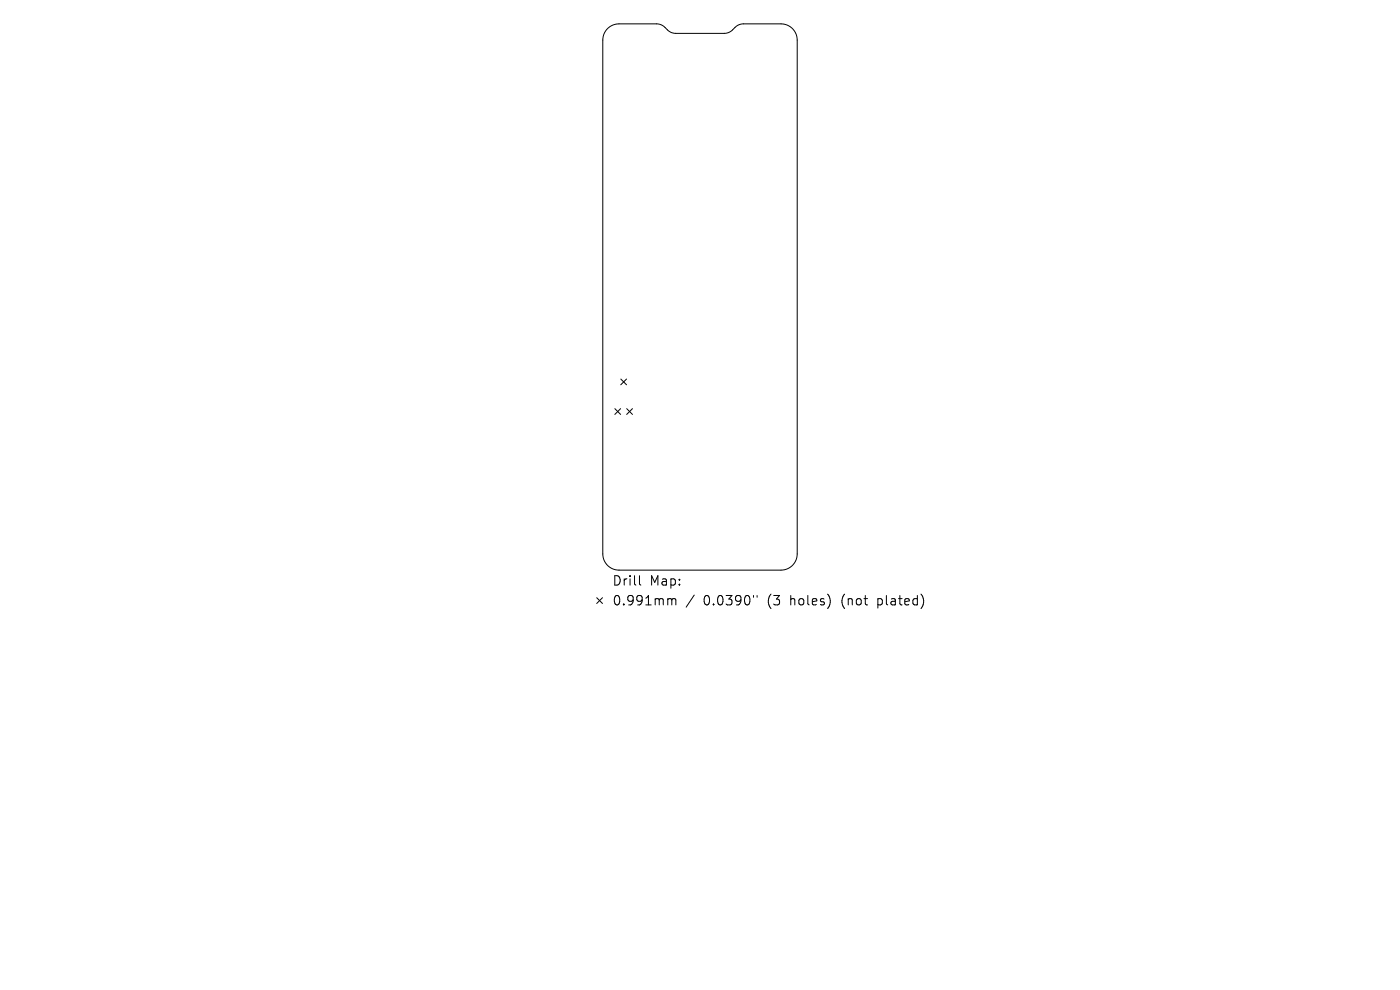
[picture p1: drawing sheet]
<svg xmlns="http://www.w3.org/2000/svg" width="297mm" height="210mm" viewBox="0 0 297 210" stroke-linecap="round" stroke-linejoin="round" font-family="sans-serif">
<defs><g id="words">
<g font-size="2.8">
<text x="129.8" y="124.5">Drill</text>
<text x="137.8" y="124.5">Map:</text>
<text x="129.8" y="128.7">0.991mm</text>
<text x="149.3" y="128.7">0.0390&quot;</text>
<text x="163" y="128.7">(3</text>
<text x="167.9" y="128.7">holes)</text>
<text x="179" y="128.7">(not</text>
<text x="186.8" y="128.7">plated)</text>
</g>
</g></defs>
<g fill="none" stroke="#000" stroke-width=".21">
<path d="M129 5.9l.7-.4 1.2-.4h8.4a3.2 3.2 0 0 1 2.4 1.4l1 .5 .7 .1h10.2a3.3 3.3 0 0 0 2.6-1.5l1.3-.5h8.2a3.4 3.4 0 0 1 3.4 3.4v109a3.4 3.4 0 0 1-3.4 3.4h-34.4a3.4 3.4 0 0 1-3.4-3.4v-109l.2-1.2zM130.4 86.7l1.3 1.2M131.7 86.7l-1.3 1.2M131.7 80.4l1.2 1.2M132.9 80.4l-1.2 1.2M133 86.7l1.2 1.2M134.2 86.7l-1.2 1.2M126.6 126.8l1.2 1.2M127.8 126.8l-1.2 1.2M135.7 122.1v1.7l.2 .3M141.9 127l.5 .1 .1 .2M142.5 127.3l.3-.3 .5 .1 .1 1.2"/>
<path d="M142.5 127.3v1M147.3 126.2l-1.7 2.6M159.9 126.3v.4M160.6 126.3v.4"/>
</g>
<use href="#words"/>
</svg>
